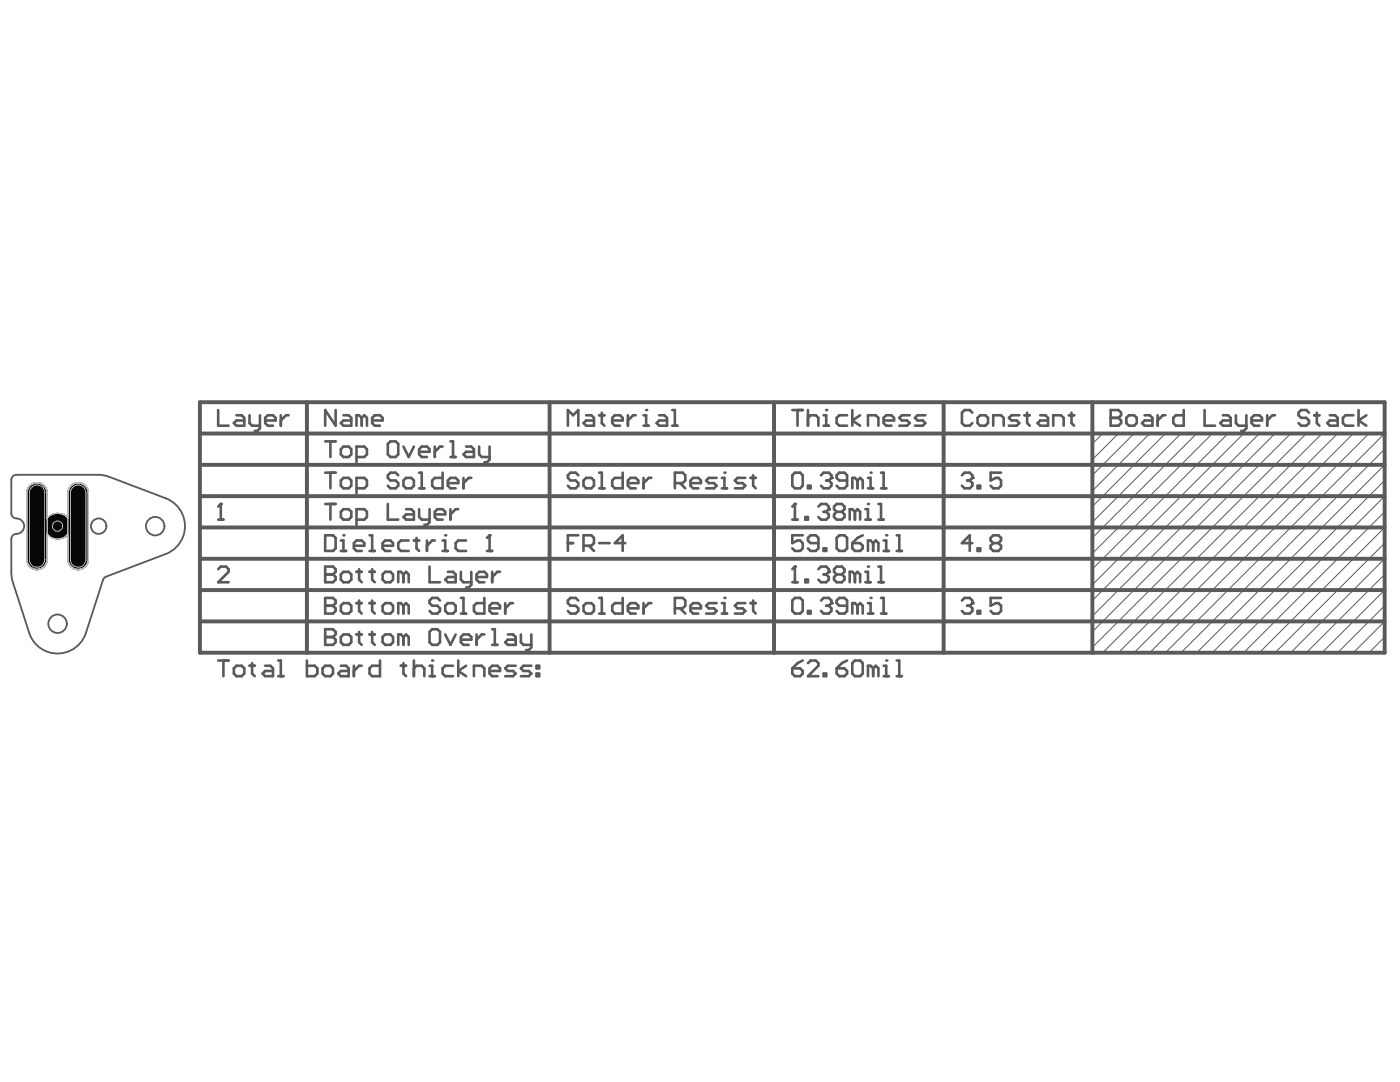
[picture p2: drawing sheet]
<svg xmlns="http://www.w3.org/2000/svg" width="279mm" height="216mm" viewBox="0 0 279 216" stroke-linecap="round" stroke-linejoin="round" font-family="sans-serif">
<g fill="none" stroke="#5a5a5a" stroke-width=".78">
<path d="M39.9 86.5h236.4M39.9 80.3h236.4v49.9h-236.4zM39.9 99h236.4M39.9 92.8h236.4M61.3 80.3v49.9M109.7 80.3v49.9M154.5 80.3v49.9M188.3 80.3v49.9M218 80.3v49.9M39.9 117.7h236.4M39.9 111.5h236.4M39.9 105.2h236.4"/>
<path d="M39.9 124h236.4"/>
</g>
<g fill="none" stroke="#5a5a5a" stroke-width=".2">
<path d="M220.1 86.5l-2.1 2.1M223.2 86.5l-5.2 5.2M226.3 86.5l-8.3 8.3M229.5 86.5l-11.5 11.4M232.6 86.5l-14.6 14.6M235.7 86.5l-17.7 17.7M238.8 86.5l-20.8 20.8M242 86.5l-24 23.9M245.1 86.5l-27.1 27.1M248.2 86.5l-30.2 30.2M251.3 86.5l-33.3 33.3M254.5 86.5l-36.5 36.4"/>
<path d="M257.6 86.5l-39.6 39.6M260.7 86.5l-42.7 42.7M263.8 86.5l-43.7 43.7M267 86.5l-43.8 43.7M270.1 86.5l-43.8 43.7M273.2 86.5l-43.7 43.7M276.3 99l-31.2 31.2M276.3 95.9l-34.3 34.3M276.3 92.8l-37.5 37.4M276.3 89.6l-40.6 40.6M276.3 86.5l-43.7 43.7M276.3 117.7l-12.5 12.5"/>
<path d="M276.3 114.6l-15.6 15.6M276.3 111.5l-18.7 18.7M276.3 108.4l-21.8 21.8M276.3 105.2l-25 25M276.3 102.1l-28.1 28.1M276.3 127.1l-3.1 3.1M276.3 124l-6.2 6.2M276.3 120.9l-9.3 9.3"/>
</g>
<path d="M43.5 81.8v3.1h2.1M47.2 82.9h1l.6 .5v1.5h-1.6l-.5-.5 .5-.5h1.6M49.8 82.9v1.5l.5 .5h1.6M51.9 82.9v2.6l-.5 .5h-.6M52.9 83.9h2.1v-.5l-.5-.5h-1.1l-.5 .5v1l.5 .5h1.1M56 82.9v2M57.6 82.9h-.5l-1.1 1M43.5 113.6l.6-.5h1l.5 .5v.5l-2.1 2.1h2.1M43.5 103.7h1.1M44.1 100.6v3.1" fill="none" stroke="#5a5a5a" stroke-width=".52"/>
<circle cx="44.1" cy="100.6" r=".26" fill="#5a5a5a"/>
<path d="M67 81.8v3.1l-2.1-3.1v3.1M68.5 82.9h1.1l.5 .5v1.5h-1.6l-.5-.5 .5-.5h1.6M72.2 83.4l-.5-.5h-.6v2M72.2 83.4v1.5M72.2 83.4l.5-.5 .5 .5v1.5M74.3 83.9h2.1v-.5l-.6-.5h-1l-.5 .5v1l.5 .5h1M44.1 100.6l-.6 .5M64.9 125.6v3.1h1.6l.5-.5v-.6l-.5-.5h-1.6" fill="none" stroke="#5a5a5a" stroke-width=".52"/>
<circle cx="64.9" cy="127.1" r=".26" fill="#5a5a5a"/>
<g fill="none" stroke="#5a5a5a" stroke-width=".52">
<path d="M64.9 119.3v3.1h1.6l.5-.5v-.5l-.5-.5h-1.6M64.9 125.6h1.6l.5 .5v.5l-.5 .5h-1.6M68.5 126.6h1.1l.5 .5v1.1l-.5 .5h-1.1l-.5-.5v-1.1zM71.1 126.6h1.1M71.7 126.1v2.1l.5 .5M73.8 126.6h1M74.3 126.1v2.1l.5 .5M76.9 126.6h1l.5 .5v1.1l-.5 .5h-1l-.5-.5v-1.1zM80.5 127.1l-.5-.5h-.5v2.1M80.5 127.1v1.6M80.5 127.1l.5-.5 .6 .5v1.6M85.7 126.1l.5-.5h1.1l.5 .5v2.1l-.5 .5h-1.1l-.5-.5z"/>
<path d="M88.9 126.6l1 2.1 1-2.1M92 127.6h2.1v-.5l-.6-.5h-1l-.5 .5v1.1l.5 .5h1M95.1 126.6v2.1M96.7 126.6h-.6l-1 1M98.2 125.6h.5v3.1M98.2 128.7h1.1M101.4 126.6h1l.5 .5v1.6h-1.5l-.6-.5 .6-.6h1.5M104 126.6v1.6l.5 .5h1.5M106 126.6v2.6l-.5 .5h-.5"/>
</g>
<circle cx="64.9" cy="120.9" r=".26" fill="#5a5a5a"/>
<g fill="none" stroke="#5a5a5a" stroke-width=".52">
<path d="M64.9 119.3h1.6l.5 .5v.5l-.5 .6h-1.6M64.9 113.1v3.1h1.6l.5-.5v-.6l-.5-.5h-1.6M71.7 119.8v2.1l.5 .5M74.3 119.8v2.1l.5 .5M87.8 119.8l-.5-.5h-1.1l-.5 .5v.5l.5 .6h1.1l.5 .5v.5l-.5 .5h-1.1l-.5-.5M92 119.3h.5v3.1M96.7 119.3v3.1h-1.6l-.5-.5v-1l.5-.6h1.6M68.5 120.3h1.1l.5 .6v1l-.5 .5h-1.1l-.5-.5v-1zM71.1 120.3h1.1M73.8 120.3h1M76.9 120.3h1l.5 .6v1l-.5 .5h-1l-.5-.5v-1zM80.5 120.9l-.5-.6h-.5v2.1"/>
<path d="M80.5 120.9v1.5M80.5 120.9l.5-.6 .6 .6v1.5M88.9 120.9l.5-.6h1l.5 .6v1l-.5 .5h-1l-.5-.5zM92 122.4h1M97.7 121.4h2.1v-.5l-.5-.6h-1.1l-.5 .6v1l.5 .5h1.1M100.8 120.3v2.1M102.4 120.3h-.5l-1.1 1.1"/>
</g>
<circle cx="64.9" cy="114.6" r=".26" fill="#5a5a5a"/>
<g fill="none" stroke="#5a5a5a" stroke-width=".52">
<path d="M64.9 113.1h1.6l.5 .5v.5l-.5 .5h-1.6M64.9 106.8h1.6l.5 .5v2.1l-.5 .5h-1.6zM68 109.9h1.1M68 107.9h.5v2M68.5 114.1h1.1l.5 .5v1.1l-.5 .5h-1.1l-.5-.5v-1.1zM71.1 114.1h1.1M71.7 113.6v2.1l.5 .5M73.8 114.1h1M74.3 113.6v2.1l.5 .5M76.9 114.1h1l.5 .5v1.1l-.5 .5h-1l-.5-.5v-1.1zM80.5 114.6l-.5-.5h-.5v2.1M80.5 114.6v1.6"/>
<path d="M80.5 114.6l.5-.5 .6 .5v1.6M85.7 113.1v3.1h2.1M89.4 114.1h1l.5 .5v1.6h-1.5l-.5-.5 .5-.6h1.5M92 114.1v1.6l.5 .5h1.6M94.1 114.1v2.6l-.6 .5h-.5M95.1 115.1h2.1v-.5l-.5-.5h-1.1l-.5 .5v1.1l.5 .5h1.1M98.2 114.1v2.1M99.8 114.1h-.5l-1.1 1"/>
</g>
<circle cx="68.5" cy="106.8" r=".26" fill="#5a5a5a"/>
<path d="M70.6 108.9h2.1v-.5l-.5-.5h-1.1l-.5 .5v1l.5 .5h1.1M73.8 109.9h1M73.8 106.8h.5v3.1M76.4 108.9h2v-.5l-.5-.5h-1l-.5 .5v1l.5 .5h1M81.6 107.9h-1.6l-.5 .5v1l.5 .5h1.6M82.6 107.9h1M83.1 107.3v2.1l.5 .5M85.2 107.9v2M86.8 107.9h-.6l-1 1M88.3 109.9h1.1M88.3 107.9h.6v2" fill="none" stroke="#5a5a5a" stroke-width=".52"/>
<circle cx="88.9" cy="106.8" r=".26" fill="#5a5a5a"/>
<path d="M93 107.9h-1.5l-.6 .5v1l.6 .5h1.5M97.2 109.9h1M97.7 106.8v3.1" fill="none" stroke="#5a5a5a" stroke-width=".52"/>
<circle cx="97.7" cy="106.8" r=".26" fill="#5a5a5a"/>
<g fill="none" stroke="#5a5a5a" stroke-width=".52">
<path d="M64.9 94.3h2.1M64.9 88.1h2.1M65.9 88.1v3.1M65.9 94.3v3.1M68.5 89.1h1.1l.5 .5v1.1l-.5 .5h-1.1l-.5-.5v-1.1zM68.5 95.4h1.1l.5 .5v1l-.5 .5h-1.1l-.5-.5v-1zM71.1 97.4h1.6l.5-.5v-1l-.5-.5h-1.6v3.1M71.1 91.2h1.6l.5-.5v-1.1l-.5-.5h-1.6v3.1M77.4 88.6l.5-.5h1.1l.5 .5v2.1l-.5 .5h-1.1l-.5-.5zM79.5 94.8l-.5-.5h-1.1l-.5 .5v.6l.5 .5h1.1l.5 .5v.5l-.5 .5h-1.1l-.5-.5M80.5 95.9l.5-.5h1.1l.5 .5v1l-.5 .5h-1.1l-.5-.5zM80.5 89.1l1.1 2.1 1-2.1"/>
<path d="M83.6 90.2h2.1v-.6l-.5-.5h-1l-.6 .5v1.1l.6 .5h1M83.6 94.3h.6v3.1M83.6 97.4h1.1M86.8 89.1v2.1M88.3 94.3v3.1h-1.5l-.6-.5v-1l.6-.5h1.5M88.3 89.1h-.5l-1 1.1M89.4 96.4h2.1v-.5l-.6-.5h-1l-.5 .5v1l.5 .5h1M89.9 88.1h.5v3.1M89.9 91.2h1M92.5 95.4v2M93 89.1h1.1l.5 .5v1.6h-1.6l-.5-.5 .5-.5h1.6M94.1 95.4h-.6l-1 1"/>
<path d="M95.6 89.1v1.6l.5 .5h1.6M97.7 89.1v2.6l-.5 .5h-.5M113.3 84.9v-3.1l1.1 1.1 1-1.1v3.1M117 82.9h1l.5 .5v1.5h-1.5l-.5-.5 .5-.5h1.5M119.6 82.9h1M120.1 82.3v2.1l.5 .5M122.2 83.9h2.1v-.5l-.6-.5h-1l-.5 .5v1l.5 .5h1M125.3 82.9v2M126.9 82.9h-.5l-1.1 1M128.4 82.9h.6v2M128.4 84.9h1.1M64.9 100.6h2.1"/>
<path d="M65.9 100.6v3.1M68.5 101.6h1.1l.5 .5v1.1l-.5 .5h-1.1l-.5-.5v-1.1zM71.1 103.7h1.6l.5-.5v-1.1l-.5-.5h-1.6v3.1M77.4 100.6v3.1h2.1M81 101.6h1.1l.5 .5v1.6h-1.6l-.5-.5 .5-.6h1.6M83.6 101.6v1.6l.6 .5h1.5M85.7 101.6v2.6l-.5 .5h-.5M86.8 102.6h2.1v-.5l-.6-.5h-1l-.5 .5v1.1l.5 .5h1M89.9 101.6v2.1M91.5 101.6h-.6l-1 1M97.7 106.8l-.5 .5"/>
</g>
<circle cx="129" cy="81.8" r=".26" fill="#5a5a5a"/>
<g fill="none" stroke="#5a5a5a" stroke-width=".52">
<path d="M131.6 82.9h1l.5 .5v1.5h-1.5l-.6-.5 .6-.5h1.5M134.2 84.9h1M134.2 81.8h.5v3.1M115.4 119.8l-.5-.5h-1l-.6 .5v.5l.6 .6h1l.5 .5v.5l-.5 .5h-1l-.6-.5M119.6 119.3h.5v3.1M124.3 119.3v3.1h-1.6l-.5-.5v-1l.5-.6h1.6M116.5 120.9l.5-.6h1l.5 .6v1l-.5 .5h-1l-.5-.5zM119.6 122.4h1M125.3 121.4h2.1v-.5l-.5-.6h-1.1l-.5 .6v1l.5 .5h1.1M128.4 120.3v2.1M130 120.3h-.5l-1.1 1.1M134.7 121.4h1.5l.6-.5v-1.1l-.6-.5h-1.5v3.1"/>
<path d="M135.7 121.4l1.1 1M137.8 121.4h2.1v-.5l-.5-.6h-1.1l-.5 .6v1l.5 .5h1.1M143 120.3h-1.5l-.6 .6 .6 .5h1l.5 .5-.5 .5h-1.6M144.1 122.4h1M144.1 120.3h.5v2.1"/>
</g>
<circle cx="144.6" cy="119.3" r=".26" fill="#5a5a5a"/>
<g fill="none" stroke="#5a5a5a" stroke-width=".52">
<path d="M115.4 94.8l-.5-.5h-1l-.6 .5v.6l.6 .5h1l.5 .5v.5l-.5 .5h-1l-.6-.5M116.5 95.9l.5-.5h1l.5 .5v1l-.5 .5h-1l-.5-.5zM119.6 94.3h.5v3.1M119.6 97.4h1M124.3 94.3v3.1h-1.6l-.5-.5v-1l.5-.5h1.6M125.3 96.4h2.1v-.5l-.5-.5h-1.1l-.5 .5v1l.5 .5h1.1M128.4 95.4v2M130 95.4h-.5l-1.1 1M134.7 96.4h1.5l.6-.5v-1.1l-.6-.5h-1.5v3.1M135.7 96.4l1.1 1M137.8 96.4h2.1v-.5l-.5-.5h-1.1l-.5 .5v1l.5 .5h1.1M143 95.4h-1.5l-.6 .5 .6 .5h1l.5 .5-.5 .5h-1.6"/>
<path d="M144.1 97.4h1M144.1 95.4h.5v2M113.3 108.4h1.1M115.4 106.8h-2.1v3.1M116.5 108.9h1.5l.5-.5v-1.1l-.5-.5h-1.5v3.1M117.5 108.9l1 1M119.6 108.4h2.1M124.8 108.4h-2.1l1.6-1.6v3.1M150.3 119.8v2.1l.5 .5M148.7 120.3h-1.5l-.5 .6 .5 .5h1l.5 .5-.5 .5h-1.5M149.8 120.3h1"/>
</g>
<circle cx="144.6" cy="94.3" r=".26" fill="#5a5a5a"/>
<path d="M148.7 95.4h-1.5l-.5 .5 .5 .5h1l.5 .5-.5 .5h-1.5M149.8 95.4h1M150.3 94.8v2.1l.5 .5M158.1 81.8h2.1M159.2 81.8v3.1M161.2 81.8v3.1M161.2 83.4l.6-.5h1l.5 .5v1.5M164.4 82.9h.5v2M164.4 84.9h1" fill="none" stroke="#5a5a5a" stroke-width=".52"/>
<circle cx="164.9" cy="81.8" r=".26" fill="#5a5a5a"/>
<path d="M169.1 82.9h-1.6l-.5 .5v1l.5 .5h1.6M170.1 81.8v3.1M171.7 82.9l-1.6 1 1.6 1M173.2 84.9v-2h1.6l.5 .5v1.5M176.3 83.9h2.1v-.5l-.5-.5h-1l-.6 .5v1l.6 .5h1M181.6 82.9h-1.6l-.5 .5 .5 .5h1l.6 .5-.6 .5h-1.5M184.7 82.9h-1.6l-.5 .5 .5 .5h1.1l.5 .5-.5 .5h-1.6M158.1 119.8l.5-.5h1.1l.5 .5v2.1l-.5 .5h-1.1l-.5-.5zM163.8 119.8l.6-.5h1l.5 .5v.5M161.2 121.9h.6v.5h-.6z" fill="none" stroke="#5a5a5a" stroke-width=".52"/>
<circle cx="165.9" cy="120.3" r=".26" fill="#5a5a5a"/>
<path d="M164.9 120.9h.5M165.4 120.9l.5 .5v.5l-.5 .5h-1l-.6-.5M165.9 120.3l-.5 .6M169.1 120.9h-1.6l-.5-.6v-.5l.5-.5h1l.6 .5v2.1l-.6 .5h-1l-.5-.5M171.1 120.9l-.5-.6h-.5v2.1M171.1 120.9v1.5M171.1 120.9l.6-.6 .5 .6v1.5M173.2 122.4h1.1M173.2 120.3h.5v2.1" fill="none" stroke="#5a5a5a" stroke-width=".52"/>
<circle cx="173.7" cy="119.3" r=".26" fill="#5a5a5a"/>
<path d="M158.1 116.2h1.1M158.6 113.1v3.1M175.8 119.3h.5v3.1M175.8 122.4h1.1" fill="none" stroke="#5a5a5a" stroke-width=".52"/>
<circle cx="158.6" cy="113.1" r=".26" fill="#5a5a5a"/>
<path d="M158.6 113.1l-.5 .5M160.7 115.7h.5v.5h-.5zM163.3 113.6l.5-.5h1.1l.5 .5v.5" fill="none" stroke="#5a5a5a" stroke-width=".52"/>
<circle cx="165.4" cy="114.1" r=".26" fill="#5a5a5a"/>
<path d="M164.4 114.6h.5M164.9 114.6l.5 .5v.6l-.5 .5h-1.1l-.5-.5M165.4 114.1l-.5 .5M167 114.6h1M167 114.6l-.5 .5v.6l.5 .5h1l.5-.5v-.6l-.5-.5M167 114.6l-.5-.5v-.5l.5-.5h1l.5 .5v.5l-.5 .5M170.6 114.6l-.5-.5h-.5v2.1M170.6 114.6v1.6M170.6 114.6l.5-.5 .6 .5v1.6M172.7 116.2h1M172.7 114.1h.5v2.1" fill="none" stroke="#5a5a5a" stroke-width=".52"/>
<circle cx="173.2" cy="113.1" r=".26" fill="#5a5a5a"/>
<g fill="none" stroke="#5a5a5a" stroke-width=".52">
<path d="M160.2 106.8h-2.1v1.6l1.1-.5h.5l.5 .5v1l-.5 .5h-1.1l-.5-.5M163.3 108.4h-1.5l-.6-.5v-.6l.6-.5h1l.5 .5v2.1l-.5 .5h-1l-.6-.5M164.4 109.4h.5v.5h-.5zM167 107.3l.5-.5h1l.6 .5v2.1l-.6 .5h-1l-.5-.5zM170.1 108.4h1.6l.5 .5v.5l-.5 .5h-1.1l-.5-.5zM172.2 106.8l-1.1 .5-1 1.1M174.3 108.4l-.6-.5h-.5v2M174.3 108.4v1.5M174.3 108.4l.5-.5 .5 .5v1.5M175.3 116.2h1M175.3 113.1h.5v3.1M176.3 107.9h.6v2"/>
<path d="M176.3 109.9h1.1"/>
</g>
<circle cx="176.9" cy="106.8" r=".26" fill="#5a5a5a"/>
<path d="M158.1 103.7h1.1M158.6 100.6v3.1M178.9 109.9h1.1M178.9 106.8h.6v3.1" fill="none" stroke="#5a5a5a" stroke-width=".52"/>
<circle cx="158.6" cy="100.6" r=".26" fill="#5a5a5a"/>
<path d="M158.6 100.6l-.5 .5M160.7 103.2h.5v.5h-.5zM163.3 101.1l.5-.5h1.1l.5 .5v.5" fill="none" stroke="#5a5a5a" stroke-width=".52"/>
<circle cx="165.4" cy="101.6" r=".26" fill="#5a5a5a"/>
<path d="M164.4 102.1h.5M164.9 102.1l.5 .5v.6l-.5 .5h-1.1l-.5-.5M165.4 101.6l-.5 .5M167 102.1h1M167 102.1l-.5 .5v.6l.5 .5h1l.5-.5v-.6l-.5-.5M167 102.1l-.5-.5v-.5l.5-.5h1l.5 .5v.5l-.5 .5M170.6 102.1l-.5-.5h-.5v2.1M170.6 102.1v1.6M170.6 102.1l.5-.5 .6 .5v1.6M172.7 103.7h1M172.7 101.6h.5v2.1" fill="none" stroke="#5a5a5a" stroke-width=".52"/>
<circle cx="173.2" cy="100.6" r=".26" fill="#5a5a5a"/>
<path d="M158.1 94.8l.5-.5h1.1l.5 .5v2.1l-.5 .5h-1.1l-.5-.5zM161.2 96.9h.6v.5h-.6zM163.8 94.8l.6-.5h1l.5 .5v.6M175.3 103.7h1M175.3 100.6h.5v3.1" fill="none" stroke="#5a5a5a" stroke-width=".52"/>
<circle cx="165.9" cy="95.4" r=".26" fill="#5a5a5a"/>
<path d="M164.9 95.9h.5M165.4 95.9l.5 .5v.5l-.5 .5h-1l-.6-.5M165.9 95.4l-.5 .5M169.1 95.9h-1.6l-.5-.5v-.6l.5-.5h1l.6 .5v2.1l-.6 .5h-1l-.5-.5M171.1 95.9l-.5-.5h-.5v2M171.1 95.9v1.5M171.1 95.9l.6-.5 .5 .5v1.5M173.2 97.4h1.1M173.2 95.4h.5v2" fill="none" stroke="#5a5a5a" stroke-width=".52"/>
<circle cx="173.7" cy="94.3" r=".26" fill="#5a5a5a"/>
<g fill="none" stroke="#5a5a5a" stroke-width=".52">
<path d="M175.8 97.4h1.1M175.8 94.3h.5v3.1M194.1 82.3l-.6-.5h-1l-.5 .5v2.1l.5 .5h1l.6-.5M195.6 82.9h1.1l.5 .5v1l-.5 .5h-1.1l-.5-.5v-1zM198.2 84.9v-2h1.6l.5 .5v1.5M203.4 82.9h-1.5l-.6 .5 .6 .5h1l.5 .5-.5 .5h-1.6M204.5 82.9h1M205 82.3v2.1l.5 .5M207.6 82.9h1l.6 .5v1.5h-1.6l-.5-.5 .5-.5h1.6M210.2 84.9v-2h1.6l.5 .5v1.5M213.3 82.9h1.1M213.8 82.3v2.1l.6 .5"/>
<path d="M192 119.8l.5-.5h1l.6 .5v.5"/>
</g>
<circle cx="194.1" cy="120.3" r=".26" fill="#5a5a5a"/>
<path d="M192 94.8l.5-.5h1l.6 .5v.6M194.1 108.4h-2.1l1.5-1.6v3.1M195.1 109.4h.5v.5h-.5zM198.2 108.4l-.5-.5v-.6l.5-.5h1.1l.5 .5v.6l-.5 .5M198.2 108.4l-.5 .5v.5l.5 .5h1.1l.5-.5v-.5l-.5-.5M198.2 108.4h1.1M199.8 119.3h-2.1v1.6l1-.6h.6l.5 .6v1l-.5 .5h-1.1l-.5-.5M193 120.9h.5M193.5 120.9l.6 .5v.5l-.6 .5h-1l-.5-.5M194.1 120.3l-.6 .6M195.1 121.9h.5v.5h-.5z" fill="none" stroke="#5a5a5a" stroke-width=".52"/>
<circle cx="194.1" cy="95.4" r=".26" fill="#5a5a5a"/>
<path d="M193 95.9h.5M193.5 95.9l.6 .5v.5l-.6 .5h-1l-.5-.5M194.1 95.4l-.6 .5M195.1 96.9h.5v.5h-.5zM199.8 94.3h-2.1v1.6l1-.5h.6l.5 .5v1l-.5 .5h-1.1l-.5-.5M221.7 81.8v3.1h1.5l.5-.5v-.5l-.5-.5h-1.5" fill="none" stroke="#5a5a5a" stroke-width=".52"/>
<circle cx="221.7" cy="83.4" r=".26" fill="#5a5a5a"/>
<g fill="none" stroke="#5a5a5a" stroke-width=".52">
<path d="M221.7 81.8h1.5l.5 .5v.6l-.5 .5h-1.5M225.3 82.9h1l.6 .5v1l-.6 .5h-1l-.5-.5v-1zM228.4 82.9h1.1l.5 .5v1.5h-1.6l-.5-.5 .5-.5h1.6M231 82.9v2M232.6 82.9h-.5l-1.1 1M236.2 81.8v3.1h-1.5l-.5-.5v-1l.5-.5h1.5M240.4 81.8v3.1h2.1M244 82.9h1.1l.5 .5v1.5h-1.6l-.5-.5 .5-.5h1.6M246.7 82.9v1.5l.5 .5h1.5M248.7 82.9v2.6l-.5 .5h-.5M249.8 83.9h2.1v-.5l-.6-.5h-1l-.5 .5v1l.5 .5h1M252.9 82.9v2"/>
<path d="M254.5 82.9h-.6l-1 1M261.2 82.3l-.5-.5h-1l-.5 .5v.6l.5 .5h1l.5 .5v.5l-.5 .5h-1l-.5-.5M262.3 82.9h1M262.8 82.3v2.1l.5 .5M265.4 82.9h1l.6 .5v1.5h-1.6l-.5-.5 .5-.5h1.6M270.1 82.9h-1.6l-.5 .5v1l.5 .5h1.6M271.1 81.8v3.1M272.7 82.9l-1.6 1 1.6 1M43.5 131.8h2.1M44.6 131.8v3.1M47.2 132.8h1l.6 .6v1l-.6 .5h-1l-.5-.5v-1zM49.8 132.8h1"/>
<path d="M50.3 132.3v2.1l.5 .5M52.9 132.8h1.1l.5 .6v1.5h-1.6l-.5-.5 .5-.5h1.6M55.5 131.8h.5v3.1M55.5 134.9h1.1M61.3 131.8v3.1h1.5l.5-.5v-1l-.5-.6h-1.5M64.9 132.8h1l.6 .6v1l-.6 .5h-1l-.5-.5v-1zM68 132.8h1.1l.5 .6v1.5h-1.6l-.5-.5 .5-.5h1.6M70.6 132.8v2.1M72.2 132.8h-.5l-1.1 1.1M75.8 131.8v3.1h-1.5l-.6-.5v-1l.6-.6h1.5M80 132.8h1M80.5 132.3v2.1l.5 .5"/>
<path d="M82.6 133.4l.5-.6h1.1l.5 .6v1.5M82.6 131.8v3.1M85.7 134.9h1.1M85.7 132.8h.5v2.1"/>
</g>
<circle cx="86.2" cy="131.8" r=".26" fill="#5a5a5a"/>
<g fill="none" stroke="#5a5a5a" stroke-width=".52">
<path d="M90.4 132.8h-1.5l-.6 .6v1l.6 .5h1.5M91.5 131.8v3.1M93 132.8l-1.5 1.1 1.5 1M94.6 134.9v-2.1h1.5l.6 .6v1.5M97.7 133.9h2.1v-.5l-.5-.6h-1.1l-.5 .6v1l.5 .5h1.1M102.9 132.8h-1.6l-.5 .6 .5 .5h1.1l.5 .5-.5 .5h-1.6M106 132.8h-1.5l-.5 .6 .5 .5h1l.5 .5-.5 .5h-1.5M107.1 132.8h.5v.6h-.5zM107.1 134.4h.5v.5h-.5zM158.1 133.4h1.6l.5 .5v.5l-.5 .5h-1.1l-.5-.5zM160.2 131.8l-1 .5-1.1 1.1M161.2 132.3l.6-.5h1l.5 .5v.5l-2.1 2.1h2.1"/>
<path d="M164.4 134.4h.5v.5h-.5zM167 133.4h1.5l.6 .5v.5l-.6 .5h-1l-.5-.5zM169.1 131.8l-1.1 .5-1 1.1M170.1 132.3l.5-.5h1.1l.5 .5v2.1l-.5 .5h-1.1l-.5-.5zM174.3 133.4l-.6-.6h-.5v2.1M174.3 133.4v1.5M174.3 133.4l.5-.6 .5 .6v1.5M176.3 132.8h.6v2.1M176.3 134.9h1.1"/>
</g>
<circle cx="176.9" cy="131.8" r=".26" fill="#5a5a5a"/>
<path d="M178.9 134.9h1.1M178.9 131.8h.6v3.1" fill="none" stroke="#5a5a5a" stroke-width=".52"/>
<path d="M5.9 96.9a2.05 2.05 0 0 1 2.3-.5 2.05 2.05 0 0 1 1.2 1.9v5.2a2.56 2.56 0 0 1 4.1 0v-5.2a2.05 2.05 0 0 1 2.1-2 2.05 2.05 0 0 1 2 2v13.3a2.05 2.05 0 0 1-2 2.1 2.05 2.05 0 0 1-2.1-2.1v-5.1a2.56 2.56 0 0 1-4.1 0v5.1a2.05 2.05 0 0 1-2 2.1 2.05 2.05 0 0 1-2.1-2.1v-13.3l.1-.5z" fill="none" stroke="#5a5a5a" stroke-width=".2"/>
<g fill="none" stroke="#5a5a5a" stroke-width=".37">
<path d="M2.5 95.2l.5-.4 .3-.1 17.2 .1 1.3 .3 11.3 4.3a5.9 5.9 0 0 1 3.8 5.6 5.9 5.9 0 0 1-3.8 5.5l-12.2 4.7-.3 .5-3.5 10.6a5.9 5.9 0 0 1-5.6 4.1 5.9 5.9 0 0 1-5.7-4.1l-3.4-10.9-.1-7.9a1.24 1.24 0 0 1 1.5-1.1 1.58 1.58 0 0 0 1-1.8 1.58 1.58 0 0 0-1.8-1.2 1.03 1.03 0 0 1-.7-1v-6.6z"/>
<circle cx="19.7" cy="105" r="1.54"/>
<circle cx="31" cy="105" r="1.85"/>
<circle cx="11.5" cy="124.5" r="1.85"/>
</g>
<path d="M7.4 105h8.2" fill="none" stroke="#5a5a5a" stroke-width="2.6"/>
<circle cx="11.5" cy="105" r="2.61" fill="#000"/>
<path d="M7.4 98.4v13.2M15.6 98.4v13.2" fill="none" stroke="#000" stroke-width="3.6"/>
<path d="M7.4 105h8.2" fill="none" stroke="#0a0a0a" stroke-width="2.6"/>
<g fill="none" stroke="#c0c0c0" stroke-width=".2">
<path d="M5.9 96.9a2.05 2.05 0 0 1 2.3-.5 2.05 2.05 0 0 1 1.2 1.9v13.3a2.05 2.05 0 0 1-2 2.1 2.05 2.05 0 0 1-2.1-2.1v-13.3l.1-.5zM6.1 97.4a1.54 1.54 0 0 1 1.8-.5 1.54 1.54 0 0 1 1 1.4v13.3a1.54 1.54 0 0 1-1.5 1.6 1.54 1.54 0 0 1-1.6-1.6v-13.3zM14.1 96.9a2.05 2.05 0 0 1 2.3-.5 2.05 2.05 0 0 1 1.2 1.9v13.3a2.05 2.05 0 0 1-2 2.1 2.05 2.05 0 0 1-2.1-2.1v-13.3l.1-.5zM14.3 97.4a1.54 1.54 0 0 1 1.8-.5 1.54 1.54 0 0 1 1 1.4v13.3a1.54 1.54 0 0 1-1.5 1.6 1.54 1.54 0 0 1-1.5-1.6v-13.3zM9.4 106.5a2.56 2.56 0 0 0 4.1 0M9.4 103.5a2.56 2.56 0 0 1 4.1 0"/>
<circle cx="11.5" cy="105" r="1.03"/>
</g>
</svg>
